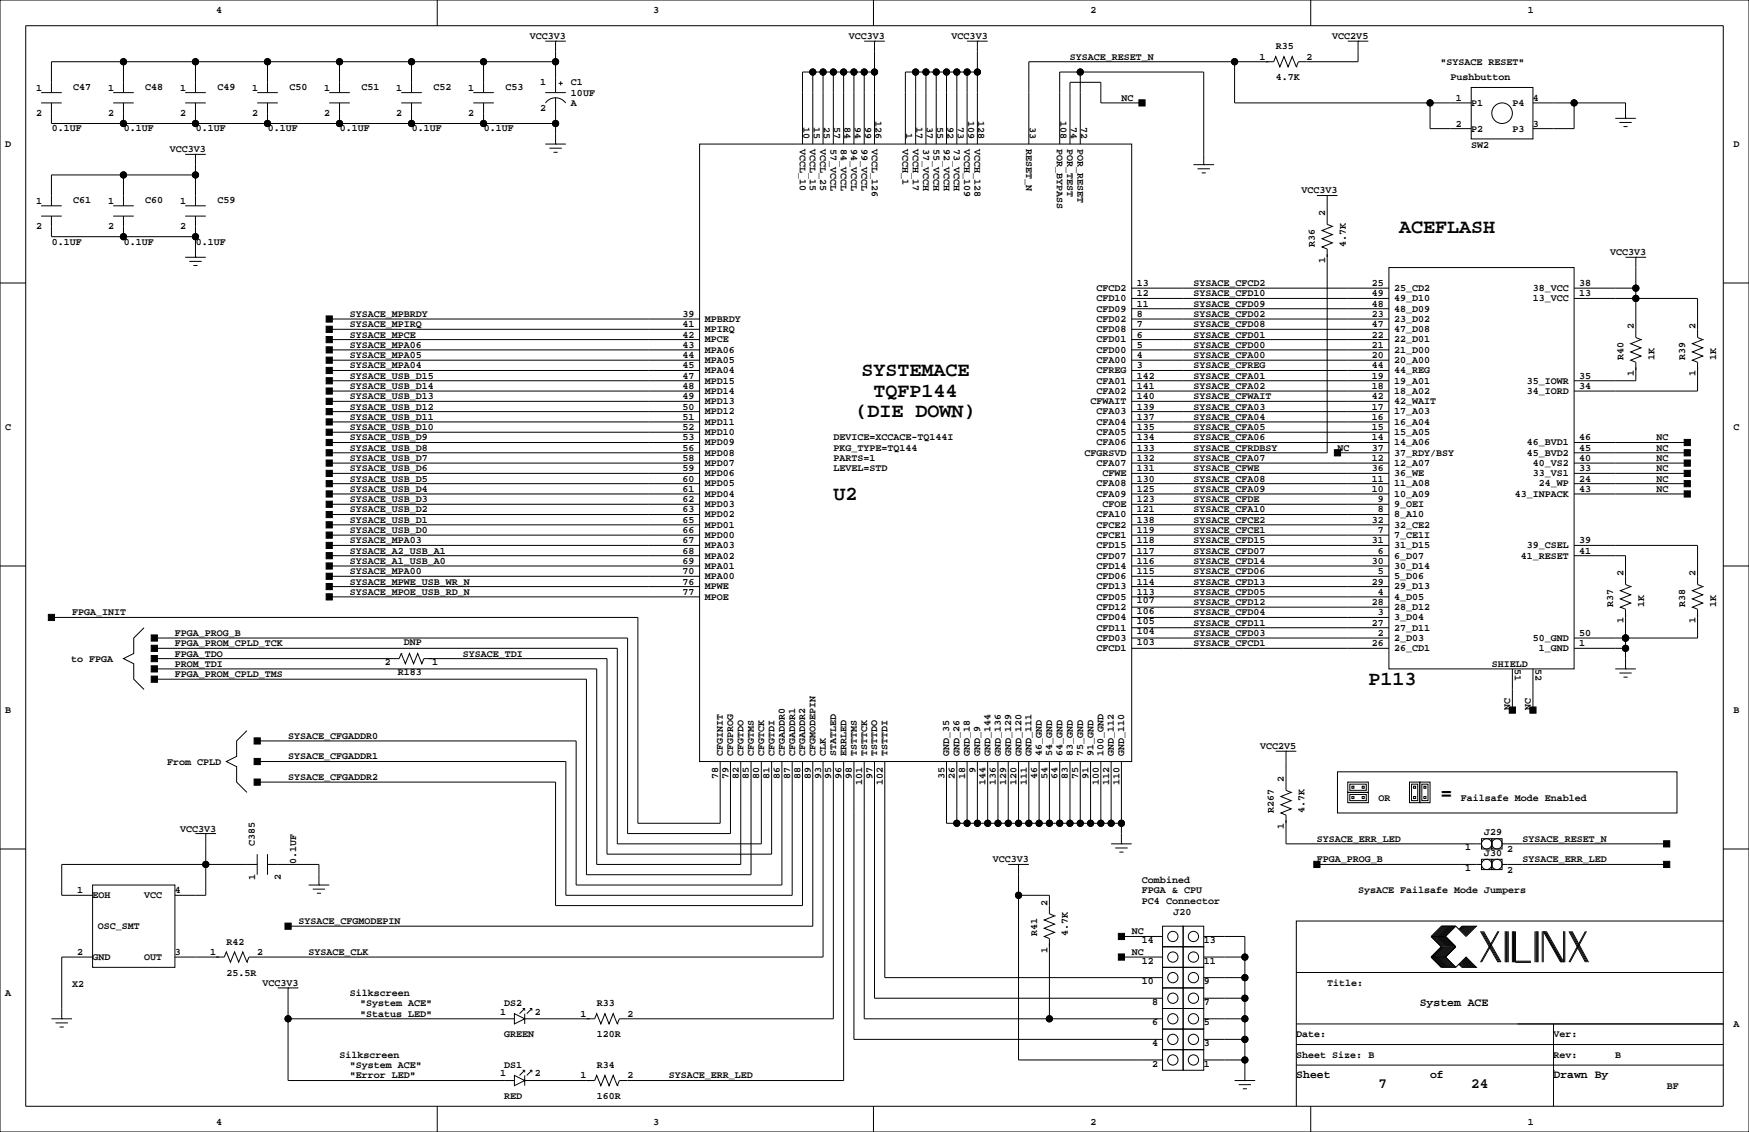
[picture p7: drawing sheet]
<svg xmlns="http://www.w3.org/2000/svg" width="432mm" height="279mm" viewBox="0 0 432 279" stroke-linecap="round" stroke-linejoin="round" font-family="sans-serif">
<defs><g id="words">
<g font-size="4.9">
<text x="345.4" y="57.4">ACEFLASH</text>
<text x="212.7" y="92.8">SYSTEMACE</text>
<text x="215.7" y="97.9">TQFP144</text>
<text x="211.2" y="103">(DIE DOWN)</text>
<text x="205.7" y="123.5">U2</text>
<text x="337.8" y="169.2">P113</text>
<text x="355.6" y="197.1">=</text>
</g>
<g font-size="3.5">
<text x="340.4" y="268.5">7</text>
<text x="363.2" y="268.5">24</text>
</g>
<g font-size="2.8">
<text x="350.5" y="248.3">System ACE</text>
<text x="320" y="266.1">Sheet</text>
<text x="353.1" y="266.1">of</text>
<text x="383.5" y="266.1">Drawn By</text>
</g>
<g font-size="2.5">
<text x="53.3" y="3.3">4</text>
<text x="161.3" y="3.3">3</text>
<text x="269.2" y="3.3">2</text>
<text x="377.2" y="3.3">1</text>
<text x="130.8" y="9.7">VCC3V3</text>
<text x="209.5" y="9.7">VCC3V3</text>
<text x="234.9" y="9.7">VCC3V3</text>
<text x="328.9" y="9.7">VCC2V5</text>
<text x="264.2" y="14.7">SYSACE_RESET_N</text>
<text x="310.9" y="14.7">1</text>
<text x="315" y="12.2">R35</text>
<text x="322.6" y="14.7">2</text>
<text x="355.6" y="16">&quot;SYSACE RESET&quot;</text>
<text x="8.9" y="22.4">1</text>
<text x="18.1" y="22.3">C47</text>
<text x="26.7" y="22.4">1</text>
<text x="35.9" y="22.3">C48</text>
<text x="44.4" y="22.4">1</text>
<text x="53.7" y="22.3">C49</text>
<text x="62.2" y="22.4">1</text>
<text x="71.4" y="22.3">C50</text>
<text x="80" y="22.4">1</text>
<text x="89.2" y="22.3">C51</text>
<text x="97.8" y="22.4">1</text>
<text x="107" y="22.3">C52</text>
<text x="115.6" y="22.4">1</text>
<text x="124.8" y="22.3">C53</text>
<text x="133.3" y="21.1">1</text>
<text x="141" y="23.6">10UF</text>
<text x="141" y="21.1">C1</text>
<text x="315" y="19.8">4.7K</text>
<text x="358.1" y="19.8">Pushbutton</text>
<text x="8.9" y="28.7">2</text>
<text x="26.7" y="28.7">2</text>
<text x="44.4" y="28.7">2</text>
<text x="62.2" y="28.7">2</text>
<text x="80" y="28.7">2</text>
<text x="97.8" y="28.7">2</text>
<text x="115.6" y="28.7">2</text>
<text x="133.3" y="27.4">2</text>
<text x="141" y="26.2">A</text>
<text x="216.1" y="29.8" transform="rotate(90 216.1 29.8)">126</text>
<text x="239" y="29.8" transform="rotate(90 239 29.8)">109</text>
<text x="241.5" y="29.8" transform="rotate(90 241.5 29.8)">128</text>
<text x="261.8" y="29.8" transform="rotate(90 261.8 29.8)">108</text>
<text x="276.9" y="24.9">NC</text>
<text x="359.4" y="24.9">1</text>
<text x="363.2" y="26.2">P1</text>
<text x="373.4" y="26.2">P4</text>
<text x="378.5" y="24.9">4</text>
<text x="12.8" y="32.4">0.1UF</text>
<text x="30.6" y="32.4">0.1UF</text>
<text x="48.4" y="32.4">0.1UF</text>
<text x="66.1" y="32.4">0.1UF</text>
<text x="83.9" y="32.4">0.1UF</text>
<text x="101.7" y="32.4">0.1UF</text>
<text x="119.5" y="32.4">0.1UF</text>
<text x="198.3" y="31.3" transform="rotate(90 198.3 31.3)">10</text>
<text x="200.9" y="31.3" transform="rotate(90 200.9 31.3)">15</text>
<text x="203.4" y="31.3" transform="rotate(90 203.4 31.3)">25</text>
<text x="206" y="31.3" transform="rotate(90 206 31.3)">57</text>
<text x="208.5" y="31.3" transform="rotate(90 208.5 31.3)">84</text>
<text x="211" y="31.3" transform="rotate(90 211 31.3)">94</text>
<text x="213.6" y="31.3" transform="rotate(90 213.6 31.3)">99</text>
<text x="223.7" y="32.8" transform="rotate(90 223.7 32.8)">1</text>
<text x="226.3" y="31.3" transform="rotate(90 226.3 31.3)">17</text>
<text x="228.8" y="31.3" transform="rotate(90 228.8 31.3)">37</text>
<text x="231.4" y="31.3" transform="rotate(90 231.4 31.3)">55</text>
<text x="233.9" y="31.3" transform="rotate(90 233.9 31.3)">92</text>
<text x="236.4" y="31.3" transform="rotate(90 236.4 31.3)">73</text>
<text x="254.2" y="31.3" transform="rotate(90 254.2 31.3)">33</text>
<text x="264.4" y="31.3" transform="rotate(90 264.4 31.3)">74</text>
<text x="266.9" y="31.3" transform="rotate(90 266.9 31.3)">72</text>
<text x="359.4" y="31.2">2</text>
<text x="363.2" y="32.5">P2</text>
<text x="373.4" y="32.5">P3</text>
<text x="378.5" y="31.2">3</text>
<text x="1.3" y="36.3">D</text>
<text x="41.9" y="37.6">VCC3V3</text>
<text x="197.4" y="36.8" transform="rotate(90 197.4 36.8)">VCCL_10</text>
<text x="200" y="36.8" transform="rotate(90 200 36.8)">VCCL_15</text>
<text x="202.5" y="36.8" transform="rotate(90 202.5 36.8)">VCCL_25</text>
<text x="205" y="36.8" transform="rotate(90 205 36.8)">57_VCCL</text>
<text x="207.6" y="36.8" transform="rotate(90 207.6 36.8)">84_VCCL</text>
<text x="210.1" y="36.8" transform="rotate(90 210.1 36.8)">94_VCCL</text>
<text x="212.7" y="36.8" transform="rotate(90 212.7 36.8)">99_VCCL</text>
<text x="215.2" y="36.8" transform="rotate(90 215.2 36.8)">VCCL_126</text>
<text x="222.8" y="36.8" transform="rotate(90 222.8 36.8)">VCCH_1</text>
<text x="225.4" y="36.8" transform="rotate(90 225.4 36.8)">VCCH_17</text>
<text x="227.9" y="36.8" transform="rotate(90 227.9 36.8)">37_VCCH</text>
<text x="230.4" y="36.8" transform="rotate(90 230.4 36.8)">55_VCCH</text>
<text x="233" y="36.8" transform="rotate(90 233 36.8)">92_VCCH</text>
<text x="235.5" y="36.8" transform="rotate(90 235.5 36.8)">73_VCCH</text>
<text x="238.1" y="36.8" transform="rotate(90 238.1 36.8)">VCCH_109</text>
<text x="240.6" y="36.8" transform="rotate(90 240.6 36.8)">VCCH_128</text>
<text x="253.3" y="36.8" transform="rotate(90 253.3 36.8)">RESET_N</text>
<text x="260.9" y="36.8" transform="rotate(90 260.9 36.8)">POR_BYPASS</text>
<text x="263.5" y="36.8" transform="rotate(90 263.5 36.8)">POR_TEST</text>
<text x="266" y="36.8" transform="rotate(90 266 36.8)">POR_RESET</text>
<text x="363.2" y="36.6">SW2</text>
<text x="428" y="36.3">D</text>
<text x="321.3" y="47.8">VCC3V3</text>
<text x="8.9" y="50.3">1</text>
<text x="18.1" y="50.2">C61</text>
<text x="26.7" y="50.3">1</text>
<text x="35.9" y="50.2">C60</text>
<text x="44.4" y="50.3">1</text>
<text x="53.7" y="50.2">C59</text>
<text x="327.2" y="53.3" transform="rotate(-90 327.2 53.3)">2</text>
<text x="8.9" y="56.6">2</text>
<text x="26.7" y="56.6">2</text>
<text x="44.4" y="56.6">2</text>
<text x="12.8" y="60.4">0.1UF</text>
<text x="30.6" y="60.4">0.1UF</text>
<text x="48.4" y="60.4">0.1UF</text>
<text x="324.6" y="61" transform="rotate(-90 324.6 61)">R36</text>
<text x="327.2" y="65" transform="rotate(-90 327.2 65)">1</text>
<text x="332.2" y="61" transform="rotate(-90 332.2 61)">4.7K</text>
<text x="397.5" y="63">VCC3V3</text>
<text x="270.7" y="71.8">CFCD2</text>
<text x="280.7" y="70.6">13</text>
<text x="294.6" y="70.6">SYSACE_CFCD2</text>
<text x="338.7" y="70.6">25</text>
<text x="344.2" y="71.8">25_CD2</text>
<text x="378.5" y="71.8">38_VCC</text>
<text x="389.9" y="70.6">38</text>
<text x="270.7" y="76.9">CFD09</text>
<text x="270.7" y="74.4">CFD10</text>
<text x="280.7" y="75.7">11</text>
<text x="280.7" y="73.2">12</text>
<text x="294.6" y="73.2">SYSACE_CFD10</text>
<text x="294.6" y="75.7">SYSACE_CFD09</text>
<text x="338.7" y="73.2">49</text>
<text x="338.7" y="75.7">48</text>
<text x="344.2" y="74.4">49_D10</text>
<text x="344.2" y="76.9">48_D09</text>
<text x="378.5" y="74.4">13_VCC</text>
<text x="389.9" y="73.2">13</text>
<text x="86.4" y="78.2">SYSACE_MPBRDY</text>
<text x="86.4" y="83.3">SYSACE_MPCE</text>
<text x="86.4" y="80.8">SYSACE_MPIRQ</text>
<text x="168.5" y="80.8">41</text>
<text x="168.5" y="83.3">42</text>
<text x="168.5" y="78.2">39</text>
<text x="174" y="82">MPIRQ</text>
<text x="174" y="79.4">MPBRDY</text>
<text x="270.7" y="82">CFD08</text>
<text x="270.7" y="79.4">CFD02</text>
<text x="280.7" y="80.8">7</text>
<text x="280.7" y="78.2">8</text>
<text x="280.7" y="83.3">6</text>
<text x="294.6" y="78.2">SYSACE_CFD02</text>
<text x="294.6" y="80.8">SYSACE_CFD08</text>
<text x="294.6" y="83.3">SYSACE_CFD01</text>
<text x="338.7" y="78.2">23</text>
<text x="338.7" y="80.8">47</text>
<text x="338.7" y="83.3">22</text>
<text x="344.2" y="79.4">23_D02</text>
<text x="344.2" y="82">47_D08</text>
<text x="403.4" y="81.3" transform="rotate(-90 403.4 81.3)">2</text>
<text x="418.6" y="81.3" transform="rotate(-90 418.6 81.3)">2</text>
<text x="86.4" y="88.4">SYSACE_MPA05</text>
<text x="86.4" y="85.9">SYSACE_MPA06</text>
<text x="168.5" y="85.9">43</text>
<text x="168.5" y="88.4">44</text>
<text x="174" y="84.5">MPCE</text>
<text x="174" y="87.1">MPA06</text>
<text x="174" y="89.6">MPA05</text>
<text x="270.7" y="84.5">CFD01</text>
<text x="270.7" y="89.6">CFA00</text>
<text x="270.7" y="87.1">CFD00</text>
<text x="280.7" y="88.4">4</text>
<text x="280.7" y="85.9">5</text>
<text x="294.6" y="85.9">SYSACE_CFD00</text>
<text x="294.6" y="88.4">SYSACE_CFA00</text>
<text x="338.7" y="88.4">20</text>
<text x="338.7" y="85.9">21</text>
<text x="344.2" y="84.5">22_D01</text>
<text x="344.2" y="89.6">20_A00</text>
<text x="344.2" y="87.1">21_D00</text>
<text x="400.8" y="88.9" transform="rotate(-90 400.8 88.9)">R40</text>
<text x="408.4" y="88.9" transform="rotate(-90 408.4 88.9)">1K</text>
<text x="416.1" y="88.9" transform="rotate(-90 416.1 88.9)">R39</text>
<text x="423.7" y="88.9" transform="rotate(-90 423.7 88.9)">1K</text>
<text x="86.4" y="93.5">SYSACE_USB_D15</text>
<text x="86.4" y="90.9">SYSACE_MPA04</text>
<text x="168.5" y="90.9">45</text>
<text x="168.5" y="93.5">47</text>
<text x="174" y="92.1">MPA04</text>
<text x="174" y="94.7">MPD15</text>
<text x="270.7" y="92.1">CFREG</text>
<text x="270.7" y="94.7">CFA01</text>
<text x="280.7" y="90.9">3</text>
<text x="280.7" y="93.5">142</text>
<text x="294.6" y="90.9">SYSACE_CFREG</text>
<text x="294.6" y="93.5">SYSACE_CFA01</text>
<text x="338.7" y="90.9">44</text>
<text x="338.7" y="93.5">19</text>
<text x="344.2" y="92.1">44_REG</text>
<text x="344.2" y="94.7">19_A01</text>
<text x="377" y="94.7">35_IOWR</text>
<text x="389.9" y="93.5">35</text>
<text x="403.4" y="92.9" transform="rotate(-90 403.4 92.9)">1</text>
<text x="418.6" y="92.9" transform="rotate(-90 418.6 92.9)">1</text>
<text x="86.4" y="101.1">SYSACE_USB_D12</text>
<text x="86.4" y="98.6">SYSACE_USB_D13</text>
<text x="86.4" y="96">SYSACE_USB_D14</text>
<text x="168.5" y="96">48</text>
<text x="168.5" y="98.6">49</text>
<text x="168.5" y="101.1">50</text>
<text x="174" y="97.2">MPD14</text>
<text x="174" y="99.8">MPD13</text>
<text x="269.2" y="99.8">CFWAIT</text>
<text x="270.7" y="97.2">CFA02</text>
<text x="280.7" y="98.6">140</text>
<text x="280.7" y="96">141</text>
<text x="280.7" y="101.1">139</text>
<text x="294.6" y="96">SYSACE_CFA02</text>
<text x="294.6" y="98.6">SYSACE_CFWAIT</text>
<text x="294.6" y="101.1">SYSACE_CFA03</text>
<text x="338.7" y="96">18</text>
<text x="338.7" y="98.6">42</text>
<text x="338.7" y="101.1">17</text>
<text x="344.2" y="97.2">18_A02</text>
<text x="344.2" y="99.8">42_WAIT</text>
<text x="377" y="97.2">34_IORD</text>
<text x="389.9" y="96">34</text>
<text x="1.3" y="106.2">C</text>
<text x="86.4" y="106.2">SYSACE_USB_D10</text>
<text x="86.4" y="103.6">SYSACE_USB_D11</text>
<text x="168.5" y="103.6">51</text>
<text x="168.5" y="106.2">52</text>
<text x="174" y="102.3">MPD12</text>
<text x="174" y="104.8">MPD11</text>
<text x="174" y="107.4">MPD10</text>
<text x="270.7" y="107.4">CFA05</text>
<text x="270.7" y="102.3">CFA03</text>
<text x="270.7" y="104.8">CFA04</text>
<text x="280.7" y="106.2">135</text>
<text x="280.7" y="103.6">137</text>
<text x="294.6" y="103.6">SYSACE_CFA04</text>
<text x="294.6" y="106.2">SYSACE_CFA05</text>
<text x="338.7" y="103.6">16</text>
<text x="338.7" y="106.2">15</text>
<text x="344.2" y="102.3">17_A03</text>
<text x="344.2" y="104.8">16_A04</text>
<text x="344.2" y="107.4">15_A05</text>
<text x="428" y="106.2">C</text>
<text x="86.4" y="113.8">SYSACE_USB_D7</text>
<text x="86.4" y="111.3">SYSACE_USB_D8</text>
<text x="86.4" y="108.7">SYSACE_USB_D9</text>
<text x="168.5" y="108.7">53</text>
<text x="168.5" y="111.3">56</text>
<text x="168.5" y="113.8">58</text>
<text x="174" y="109.9">MPD09</text>
<text x="174" y="112.5">MPD08</text>
<text x="205.7" y="113.8">PARTS=1</text>
<text x="205.7" y="111.3">PKG_TYPE=TQ144</text>
<text x="205.7" y="108.7">DEVICE=XCCACE-TQ144I</text>
<text x="267.8" y="112.5">CFGRSVD</text>
<text x="270.7" y="109.9">CFA06</text>
<text x="280.7" y="113.8">132</text>
<text x="280.7" y="108.7">134</text>
<text x="280.7" y="111.3">133</text>
<text x="294.6" y="108.7">SYSACE_CFA06</text>
<text x="294.6" y="111.3">SYSACE_CFRDBSY</text>
<text x="294.6" y="113.8">SYSACE_CFA07</text>
<text x="330.2" y="111.3">NC</text>
<text x="338.7" y="108.7">14</text>
<text x="338.7" y="111.3">37</text>
<text x="338.7" y="113.8">12</text>
<text x="344.2" y="109.9">14_A06</text>
<text x="344.2" y="112.5">37_RDY/BSY</text>
<text x="377" y="109.9">46_BVD1</text>
<text x="377" y="112.5">45_BVD2</text>
<text x="389.9" y="108.7">46</text>
<text x="389.9" y="111.3">45</text>
<text x="389.9" y="113.8">40</text>
<text x="408.9" y="108.7">NC</text>
<text x="408.9" y="111.3">NC</text>
<text x="408.9" y="113.8">NC</text>
<text x="86.4" y="118.9">SYSACE_USB_D5</text>
<text x="86.4" y="116.3">SYSACE_USB_D6</text>
<text x="168.5" y="116.3">59</text>
<text x="168.5" y="118.9">60</text>
<text x="174" y="115">MPD07</text>
<text x="174" y="117.5">MPD06</text>
<text x="205.7" y="116.3">LEVEL=STD</text>
<text x="270.7" y="115">CFA07</text>
<text x="272.2" y="117.5">CFWE</text>
<text x="280.7" y="118.9">130</text>
<text x="280.7" y="116.3">131</text>
<text x="294.6" y="116.3">SYSACE_CFWE</text>
<text x="294.6" y="118.9">SYSACE_CFA08</text>
<text x="338.7" y="116.3">36</text>
<text x="338.7" y="118.9">11</text>
<text x="344.2" y="115">12_A07</text>
<text x="344.2" y="117.5">36_WE</text>
<text x="378.5" y="115">40_VS2</text>
<text x="378.5" y="117.5">33_VS1</text>
<text x="389.9" y="116.3">33</text>
<text x="389.9" y="118.9">24</text>
<text x="408.9" y="116.3">NC</text>
<text x="408.9" y="118.9">NC</text>
<text x="86.4" y="124">SYSACE_USB_D3</text>
<text x="86.4" y="121.4">SYSACE_USB_D4</text>
<text x="168.5" y="121.4">61</text>
<text x="168.5" y="124">62</text>
<text x="174" y="120.1">MPD05</text>
<text x="174" y="122.6">MPD04</text>
<text x="174" y="125.2">MPD03</text>
<text x="270.7" y="122.6">CFA09</text>
<text x="270.7" y="120.1">CFA08</text>
<text x="272.2" y="125.2">CFOE</text>
<text x="280.7" y="124">123</text>
<text x="280.7" y="121.4">125</text>
<text x="294.6" y="121.4">SYSACE_CFA09</text>
<text x="294.6" y="124">SYSACE_CFDE</text>
<text x="338.7" y="121.4">10</text>
<text x="340.1" y="124">9</text>
<text x="344.2" y="120.1">11_A08</text>
<text x="344.2" y="122.6">10_A09</text>
<text x="344.2" y="125.2">9_OEI</text>
<text x="374" y="122.6">43_INPACK</text>
<text x="379.9" y="120.1">24_WP</text>
<text x="389.9" y="121.4">43</text>
<text x="408.9" y="121.4">NC</text>
<text x="86.4" y="131.6">SYSACE_USB_D0</text>
<text x="86.4" y="129">SYSACE_USB_D1</text>
<text x="86.4" y="126.5">SYSACE_USB_D2</text>
<text x="168.5" y="126.5">63</text>
<text x="168.5" y="129">65</text>
<text x="168.5" y="131.6">66</text>
<text x="174" y="127.7">MPD02</text>
<text x="174" y="130.2">MPD01</text>
<text x="270.7" y="130.2">CFCE2</text>
<text x="270.7" y="127.7">CFA10</text>
<text x="280.7" y="131.6">119</text>
<text x="280.7" y="129">138</text>
<text x="280.7" y="126.5">121</text>
<text x="294.6" y="126.5">SYSACE_CFA10</text>
<text x="294.6" y="129">SYSACE_CFCE2</text>
<text x="294.6" y="131.6">SYSACE_CFCE1</text>
<text x="338.7" y="129">32</text>
<text x="340.1" y="126.5">8</text>
<text x="340.1" y="131.6">7</text>
<text x="344.2" y="127.7">8_A10</text>
<text x="344.2" y="130.2">32_CE2</text>
<text x="86.4" y="136.7">SYSACE_A2_USB_A1</text>
<text x="86.4" y="134.1">SYSACE_MPA03</text>
<text x="168.5" y="134.1">67</text>
<text x="168.5" y="136.7">68</text>
<text x="174" y="132.8">MPD00</text>
<text x="174" y="135.3">MPA03</text>
<text x="174" y="137.9">MPA02</text>
<text x="270.7" y="137.9">CFD07</text>
<text x="270.7" y="135.3">CFD15</text>
<text x="270.7" y="132.8">CFCE1</text>
<text x="280.7" y="136.7">117</text>
<text x="280.7" y="134.1">118</text>
<text x="294.6" y="134.1">SYSACE_CFD15</text>
<text x="294.6" y="136.7">SYSACE_CFD07</text>
<text x="338.7" y="134.1">31</text>
<text x="340.1" y="136.7">6</text>
<text x="344.2" y="132.8">7_CE1I</text>
<text x="344.2" y="135.3">31_D15</text>
<text x="344.2" y="137.9">6_D07</text>
<text x="375.5" y="137.9">41_RESET</text>
<text x="377" y="135.3">39_CSEL</text>
<text x="389.9" y="136.7">41</text>
<text x="389.9" y="134.1">39</text>
<text x="86.4" y="141.7">SYSACE_MPA00</text>
<text x="86.4" y="139.2">SYSACE_A1_USB_A0</text>
<text x="168.5" y="139.2">69</text>
<text x="168.5" y="141.7">70</text>
<text x="174" y="140.4">MPA01</text>
<text x="174" y="142.9">MPA00</text>
<text x="270.7" y="142.9">CFD06</text>
<text x="270.7" y="140.4">CFD14</text>
<text x="280.7" y="141.7">115</text>
<text x="280.7" y="139.2">116</text>
<text x="294.6" y="139.2">SYSACE_CFD14</text>
<text x="294.6" y="141.7">SYSACE_CFD06</text>
<text x="338.7" y="139.2">30</text>
<text x="340.1" y="141.7">5</text>
<text x="344.2" y="140.4">30_D14</text>
<text x="344.2" y="142.9">5_D06</text>
<text x="400.8" y="142.2" transform="rotate(-90 400.8 142.2)">2</text>
<text x="418.6" y="142.2" transform="rotate(-90 418.6 142.2)">2</text>
<text x="86.4" y="146.8">SYSACE_MPOE_USB_RD_N</text>
<text x="86.4" y="144.3">SYSACE_MPWE_USB_WR_N</text>
<text x="168.5" y="144.3">76</text>
<text x="168.5" y="146.8">77</text>
<text x="174" y="145.5">MPWE</text>
<text x="174" y="148">MPOE</text>
<text x="270.7" y="148">CFD05</text>
<text x="270.7" y="145.5">CFD13</text>
<text x="280.7" y="148.9">107</text>
<text x="280.7" y="146.8">113</text>
<text x="280.7" y="144.3">114</text>
<text x="294.6" y="144.3">SYSACE_CFD13</text>
<text x="294.6" y="146.8">SYSACE_CFD05</text>
<text x="294.6" y="149.4">SYSACE_CFD12</text>
<text x="338.7" y="144.3">29</text>
<text x="338.7" y="149.4">28</text>
<text x="340.1" y="146.8">4</text>
<text x="344.2" y="145.5">29_D13</text>
<text x="344.2" y="148">4_D05</text>
<text x="398.3" y="149.9" transform="rotate(-90 398.3 149.9)">R37</text>
<text x="405.9" y="149.9" transform="rotate(-90 405.9 149.9)">1K</text>
<text x="416.1" y="149.9" transform="rotate(-90 416.1 149.9)">R38</text>
<text x="423.7" y="149.9" transform="rotate(-90 423.7 149.9)">1K</text>
<text x="17.8" y="151.9">FPGA_INIT</text>
<text x="270.7" y="155.6">CFD11</text>
<text x="270.7" y="153.1">CFD04</text>
<text x="270.7" y="150.6">CFD12</text>
<text x="280.7" y="154">105</text>
<text x="280.7" y="151.5">106</text>
<text x="294.6" y="151.9">SYSACE_CFD04</text>
<text x="294.6" y="154.4">SYSACE_CFD11</text>
<text x="338.7" y="154.4">27</text>
<text x="340.1" y="151.9">3</text>
<text x="344.2" y="153.1">3_D04</text>
<text x="344.2" y="155.6">27_D11</text>
<text x="344.2" y="150.6">28_D12</text>
<text x="400.8" y="153.9" transform="rotate(-90 400.8 153.9)">1</text>
<text x="418.6" y="153.9" transform="rotate(-90 418.6 153.9)">1</text>
<text x="43.2" y="157">FPGA_PROG_B</text>
<text x="43.2" y="159.5">FPGA_PROM_CPLD_TCK</text>
<text x="99.7" y="159.1">DNP</text>
<text x="270.7" y="160.7">CFCD1</text>
<text x="270.7" y="158.2">CFD03</text>
<text x="280.7" y="159.1">103</text>
<text x="280.7" y="156.6">104</text>
<text x="294.6" y="157">SYSACE_CFD03</text>
<text x="294.6" y="159.5">SYSACE_CFCD1</text>
<text x="338.7" y="159.5">26</text>
<text x="340.1" y="157">2</text>
<text x="344.2" y="158.2">2_D03</text>
<text x="344.2" y="160.7">26_CD1</text>
<text x="378.5" y="158.2">50_GND</text>
<text x="379.9" y="160.7">1_GND</text>
<text x="389.9" y="159.5">1</text>
<text x="389.9" y="157">50</text>
<text x="17.6" y="163.3">to FPGA</text>
<text x="43.2" y="162.1">FPGA_TDO</text>
<text x="43.2" y="164.6">PROM_TDI</text>
<text x="43.2" y="167.1">FPGA_PROM_CPLD_TMS</text>
<text x="95" y="164.2">2</text>
<text x="98.2" y="166.7">R183</text>
<text x="106.7" y="164.2">1</text>
<text x="114.3" y="162.1">SYSACE_TDI</text>
<text x="368.3" y="164.6">SHIELD</text>
<text x="374" y="165.1" transform="rotate(90 374 165.1)">51</text>
<text x="379.1" y="165.1" transform="rotate(90 379.1 165.1)">52</text>
<text x="1.3" y="176">B</text>
<text x="372.9" y="175.3" transform="rotate(-90 372.9 175.3)">NC</text>
<text x="378" y="175.3" transform="rotate(-90 378 175.3)">NC</text>
<text x="428" y="176">B</text>
<text x="71.1" y="182.4">SYSACE_CFGADDR0</text>
<text x="311.2" y="184.9">VCC2V5</text>
<text x="41.3" y="188.7">From CPLD</text>
<text x="71.1" y="187.5">SYSACE_CFGADDR1</text>
<text x="178.5" y="186.7" transform="rotate(-90 178.5 186.7)">CFGINIT</text>
<text x="181" y="186.7" transform="rotate(-90 181 186.7)">CFGPROG</text>
<text x="183.6" y="186.7" transform="rotate(-90 183.6 186.7)">CFGTDO</text>
<text x="186.1" y="186.7" transform="rotate(-90 186.1 186.7)">CFGTMS</text>
<text x="188.7" y="186.7" transform="rotate(-90 188.7 186.7)">CFGTCK</text>
<text x="191.2" y="186.7" transform="rotate(-90 191.2 186.7)">CFGTDI</text>
<text x="193.7" y="186.7" transform="rotate(-90 193.7 186.7)">CFGADDR0</text>
<text x="196.3" y="186.7" transform="rotate(-90 196.3 186.7)">CFGADDR1</text>
<text x="198.8" y="186.7" transform="rotate(-90 198.8 186.7)">CFGADDR2</text>
<text x="201.4" y="186.7" transform="rotate(-90 201.4 186.7)">CFGMODEPIN</text>
<text x="203.9" y="186.7" transform="rotate(-90 203.9 186.7)">CLK</text>
<text x="206.4" y="186.7" transform="rotate(-90 206.4 186.7)">STATLED</text>
<text x="209" y="186.7" transform="rotate(-90 209 186.7)">ERRLED</text>
<text x="211.5" y="186.7" transform="rotate(-90 211.5 186.7)">TSTTMS</text>
<text x="214.1" y="186.7" transform="rotate(-90 214.1 186.7)">TSTTCK</text>
<text x="216.6" y="186.7" transform="rotate(-90 216.6 186.7)">TSTTDO</text>
<text x="219.1" y="186.7" transform="rotate(-90 219.1 186.7)">TSTTDI</text>
<text x="234.4" y="186.7" transform="rotate(-90 234.4 186.7)">GND_35</text>
<text x="236.9" y="186.7" transform="rotate(-90 236.9 186.7)">GND_26</text>
<text x="239.5" y="186.7" transform="rotate(-90 239.5 186.7)">GND_18</text>
<text x="240.8" y="190.7" transform="rotate(-90 240.8 190.7)">9</text>
<text x="242" y="186.7" transform="rotate(-90 242 186.7)">GND_9</text>
<text x="244.5" y="186.7" transform="rotate(-90 244.5 186.7)">GND_144</text>
<text x="247.1" y="186.7" transform="rotate(-90 247.1 186.7)">GND_136</text>
<text x="249.6" y="186.7" transform="rotate(-90 249.6 186.7)">GND_129</text>
<text x="252.2" y="186.7" transform="rotate(-90 252.2 186.7)">GND_120</text>
<text x="254.7" y="186.7" transform="rotate(-90 254.7 186.7)">GND_111</text>
<text x="257.2" y="186.7" transform="rotate(-90 257.2 186.7)">46_GND</text>
<text x="259.8" y="186.7" transform="rotate(-90 259.8 186.7)">54_GND</text>
<text x="262.3" y="186.7" transform="rotate(-90 262.3 186.7)">64_GND</text>
<text x="264.9" y="186.7" transform="rotate(-90 264.9 186.7)">83_GND</text>
<text x="267.4" y="186.7" transform="rotate(-90 267.4 186.7)">75_GND</text>
<text x="269.9" y="186.7" transform="rotate(-90 269.9 186.7)">91_GND</text>
<text x="272.5" y="186.7" transform="rotate(-90 272.5 186.7)">100_GND</text>
<text x="275" y="186.7" transform="rotate(-90 275 186.7)">GND_112</text>
<text x="277.6" y="186.7" transform="rotate(-90 277.6 186.7)">GND_110</text>
<text x="71.1" y="192.5">SYSACE_CFGADDR2</text>
<text x="177.3" y="192.2" transform="rotate(-90 177.3 192.2)">78</text>
<text x="179.8" y="192.2" transform="rotate(-90 179.8 192.2)">79</text>
<text x="182.4" y="192.2" transform="rotate(-90 182.4 192.2)">82</text>
<text x="184.9" y="192.2" transform="rotate(-90 184.9 192.2)">85</text>
<text x="187.5" y="192.2" transform="rotate(-90 187.5 192.2)">80</text>
<text x="190" y="192.2" transform="rotate(-90 190 192.2)">81</text>
<text x="192.5" y="192.2" transform="rotate(-90 192.5 192.2)">86</text>
<text x="195.1" y="192.2" transform="rotate(-90 195.1 192.2)">87</text>
<text x="197.6" y="192.2" transform="rotate(-90 197.6 192.2)">88</text>
<text x="200.2" y="192.2" transform="rotate(-90 200.2 192.2)">89</text>
<text x="202.7" y="192.2" transform="rotate(-90 202.7 192.2)">93</text>
<text x="205.2" y="192.2" transform="rotate(-90 205.2 192.2)">95</text>
<text x="207.8" y="192.2" transform="rotate(-90 207.8 192.2)">96</text>
<text x="210.3" y="192.2" transform="rotate(-90 210.3 192.2)">98</text>
<text x="212.9" y="193.7" transform="rotate(-90 212.9 193.7)">101</text>
<text x="215.4" y="192.2" transform="rotate(-90 215.4 192.2)">97</text>
<text x="217.9" y="193.7" transform="rotate(-90 217.9 193.7)">102</text>
<text x="233.2" y="192.2" transform="rotate(-90 233.2 192.2)">35</text>
<text x="235.7" y="192.2" transform="rotate(-90 235.7 192.2)">26</text>
<text x="238.3" y="192.2" transform="rotate(-90 238.3 192.2)">18</text>
<text x="243.3" y="193.7" transform="rotate(-90 243.3 193.7)">144</text>
<text x="245.9" y="193.7" transform="rotate(-90 245.9 193.7)">136</text>
<text x="248.4" y="193.7" transform="rotate(-90 248.4 193.7)">129</text>
<text x="251" y="193.7" transform="rotate(-90 251 193.7)">120</text>
<text x="253.5" y="193.7" transform="rotate(-90 253.5 193.7)">111</text>
<text x="256" y="192.2" transform="rotate(-90 256 192.2)">46</text>
<text x="258.6" y="192.2" transform="rotate(-90 258.6 192.2)">54</text>
<text x="261.1" y="192.2" transform="rotate(-90 261.1 192.2)">64</text>
<text x="263.7" y="192.2" transform="rotate(-90 263.7 192.2)">83</text>
<text x="266.2" y="192.2" transform="rotate(-90 266.2 192.2)">75</text>
<text x="268.7" y="192.2" transform="rotate(-90 268.7 192.2)">91</text>
<text x="271.3" y="193.7" transform="rotate(-90 271.3 193.7)">100</text>
<text x="273.8" y="193.7" transform="rotate(-90 273.8 193.7)">112</text>
<text x="276.4" y="193.7" transform="rotate(-90 276.4 193.7)">110</text>
<text x="317" y="193" transform="rotate(-90 317 193)">2</text>
<text x="340.4" y="197.6">OR</text>
<text x="360.7" y="197.6">Failsafe Mode Enabled</text>
<text x="314.5" y="200.7" transform="rotate(-90 314.5 200.7)">R267</text>
<text x="322.1" y="200.7" transform="rotate(-90 322.1 200.7)">4.7K</text>
<text x="44.4" y="205.2">VCC3V3</text>
<text x="62.9" y="208.7" transform="rotate(-90 62.9 208.7)">C385</text>
<text x="317" y="204.7" transform="rotate(-90 317 204.7)">1</text>
<text x="325.1" y="207.8">SYSACE_ERR_LED</text>
<text x="361.7" y="209.9">1</text>
<text x="366.4" y="206.1">J29</text>
<text x="375.9" y="207.8">SYSACE_RESET_N</text>
<text x="73.1" y="213.3" transform="rotate(-90 73.1 213.3)">0.1UF</text>
<text x="245.1" y="212.9">VCC3V3</text>
<text x="325.1" y="212.9">FPGA_PROG_B</text>
<text x="361.7" y="215">1</text>
<text x="366.4" y="211.2">J30</text>
<text x="372.1" y="210.3">2</text>
<text x="372.1" y="215.4">2</text>
<text x="375.9" y="212.9">SYSACE_ERR_LED</text>
<text x="19" y="220.5">1</text>
<text x="22.9" y="221.7">EOH</text>
<text x="35.6" y="221.7">VCC</text>
<text x="43.2" y="220.5">4</text>
<text x="63" y="217.2" transform="rotate(-90 63 217.2)">1</text>
<text x="69.3" y="217.2" transform="rotate(-90 69.3 217.2)">2</text>
<text x="281.9" y="217.9">Combined</text>
<text x="281.9" y="220.5">FPGA &amp; CPU</text>
<text x="335.3" y="220.5">SysACE Failsafe Mode Jumpers</text>
<text x="258.6" y="223.5" transform="rotate(-90 258.6 223.5)">2</text>
<text x="281.9" y="223">PC4 Connector</text>
<text x="289.7" y="225.9">J20</text>
<text x="24.1" y="229.4">OSC_SMT</text>
<text x="55.9" y="233.2">R42</text>
<text x="73.7" y="228.1">SYSACE_CFGMODEPIN</text>
<text x="256" y="231.1" transform="rotate(-90 256 231.1)">R41</text>
<text x="263.7" y="231.1" transform="rotate(-90 263.7 231.1)">4.7K</text>
<text x="279.4" y="230.6">NC</text>
<text x="281.9" y="232.8">14</text>
<text x="297.2" y="232.8">13</text>
<text x="19" y="235.7">2</text>
<text x="22.9" y="237">GND</text>
<text x="35.6" y="237">OUT</text>
<text x="43.2" y="235.7">3</text>
<text x="51.9" y="235.7">1</text>
<text x="63.5" y="235.7">2</text>
<text x="76.2" y="235.7">SYSACE_CLK</text>
<text x="258.6" y="235.2" transform="rotate(-90 258.6 235.2)">1</text>
<text x="279.4" y="235.7">NC</text>
<text x="281.9" y="237.8">12</text>
<text x="297.2" y="237.8">11</text>
<text x="1.3" y="245.9">A</text>
<text x="17.8" y="243.6">X2</text>
<text x="55.9" y="240.8">25.5R</text>
<text x="64.8" y="243.3">VCC3V3</text>
<text x="86.4" y="245.9">Silkscreen</text>
<text x="281.9" y="242.9">10</text>
<text x="297.2" y="242.9">9</text>
<text x="327.7" y="243.3">Title:</text>
<text x="88.9" y="248.4">&quot;System ACE&quot;</text>
<text x="88.9" y="251">&quot;Status LED&quot;</text>
<text x="123.5" y="250.4">1</text>
<text x="124.5" y="248.4">DS2</text>
<text x="132.1" y="250.4">2</text>
<text x="143.3" y="251">1</text>
<text x="147.3" y="248.4">R33</text>
<text x="154.9" y="251">2</text>
<text x="284.5" y="248">8</text>
<text x="297.2" y="248">7</text>
<text x="124.5" y="256">GREEN</text>
<text x="147.3" y="256">120R</text>
<text x="284.5" y="253.1">6</text>
<text x="297.2" y="253.1">5</text>
<text x="320" y="256">Date:</text>
<text x="383.5" y="256">Ver:</text>
<text x="428" y="253.5">A</text>
<text x="83.8" y="261.1">Silkscreen</text>
<text x="86.4" y="263.7">&quot;System ACE&quot;</text>
<text x="124.5" y="263.7">DS1</text>
<text x="147.3" y="263.7">R34</text>
<text x="284.5" y="263.2">2</text>
<text x="284.5" y="258.2">4</text>
<text x="297.2" y="263.2">1</text>
<text x="297.2" y="258.2">3</text>
<text x="320" y="261.1">Sheet Size: B</text>
<text x="383.5" y="261.1">Rev:</text>
<text x="398.8" y="261.1">B</text>
<text x="86.4" y="266.2">&quot;Error LED&quot;</text>
<text x="123.5" y="265.7">1</text>
<text x="132.1" y="265.7">2</text>
<text x="143.3" y="266.2">1</text>
<text x="154.9" y="266.2">2</text>
<text x="165.1" y="266.2">SYSACE_ERR_LED</text>
<text x="411.5" y="268.7">BF</text>
<text x="124.5" y="271.3">RED</text>
<text x="147.3" y="271.3">160R</text>
<text x="53.3" y="277.6">4</text>
<text x="161.3" y="277.6">3</text>
<text x="269.2" y="277.6">2</text>
<text x="377.2" y="277.6">1</text>
</g>
</g></defs>
<g fill="none" stroke="#000" stroke-width=".25">
<path d="M0 0h431.8v279.4h-431.8zM6.3 6.4h419.1v266.6h-419.1zM30.5 15.2v7.7M48.3 15.2v7.7M66 15.2v7.7M83.8 15.2v7.7M101.6 15.2v7.7M107.9 0v6.4M119.4 15.2v7.7M134.6 10.2h5.1M137.2 10.2h.1M137.2 10.2v12.7"/>
<path d="M137.2 15.2h-124.5v7.7M200.7 17.8v17.8M203.2 17.8v17.8M205.7 17.8v17.8M208.3 17.8v17.8M210.8 17.8v17.8M213.4 17.8v17.8M213.4 10.2h5M215.6 0v6.4M215.9 10.2h.1M215.9 10.2v25.4M215.9 17.8h-17.8v17.8"/>
<path d="M226.1 17.8v17.8M228.6 17.8v17.8M231.1 17.8v17.8M233.7 17.8v17.8M236.2 17.8v17.8M238.8 17.8v17.8M238.8 10.2h5M241.3 10.2h.1M241.3 10.2v25.4M241.3 17.8h-17.8v17.8M266.7 17.8v17.8M304.8 15.2v10.2h58.4"/>
<path d="M320 16.5h.1M320 16.5l-1-2.5-1 2.5-1-2.5-1 2.5-1-2.5-.5 1.2h-60.5v20.4M323.6 0v6.4M332.7 10.2h5.1M335.3 10.2h.1M335.3 10.2v5h-14.8l-.5 1.3M10.2 25.4h5M10.2 22.9h5M12.7 25.4v5.1h124.5M27.9 25.4h5.1M27.9 22.9h5.1M30.5 25.4v5.1"/>
<path d="M45.7 25.4h5.1M45.7 22.9h5.1M45.7 38.1h5.1M48.3 38.1h.1M48.3 25.4v5.1M48.3 38.1v12.7M63.5 25.4h5.1M63.5 22.9h5.1M66 25.4v5.1M81.3 25.4h5.1M81.3 22.9h5.1M83.8 25.4v5.1"/>
<path d="M99.1 25.4h5M99.1 22.9h5M101.6 25.4v5.1M116.8 25.4h5.1M116.8 22.9h5.1M119.4 25.4v5.1M134.6 22.9h5.1M134.6 35.6h5.1M134.7 25.4a3 3 0 0 1 5 0M135.6 36.6h3.1M136.7 37.6h1M137.2 35.6h.1"/>
<path d="M137.2 24.1v11.5M137.9 20.6h1M138.4 20.1v1M172.7 35.6h106.7v152.4h-106.7zM261.6 35.6v-17.8h35.6v22.8M281.9 25.4h-10.1v-5.1h-7.6v15.3M353.1 25.4v6.4h10.1M363.2 21.6h15.3v12.7h-15.3zM378.5 25.4h22.8v3.8M388.6 25.4v6.4h-10.1M398.8 29.2h5.1M399.8 30.2h3"/>
<path d="M400.8 31.2h1M401.3 29.2h.1M10.2 53.3h5M10.2 50.8h5M12.7 53.3v5.1h35.6M27.9 53.3h5.1M27.9 50.8h5.1M30.5 43.2v7.6M30.5 53.3v5.1M45.7 53.3h5.1M45.7 50.8h5.1M48.3 43.2h-35.6v7.6"/>
<path d="M48.3 53.3v10.2M294.6 40.6h5.1M295.7 41.7h3M296.7 42.7h1M297.2 40.6h.1M325.1 48.3h5.1M327.7 48.3h.1M327.7 48.3v7.1l1.2 .5M328.9 55.9h.1M328.9 55.9l-2.5 1 2.5 1-2.5 1 2.5 1-2.5 1.1 1.3 .5v50.3h-48.3M0 69.8h6.3M45.7 63.5h5.1"/>
<path d="M46.7 64.5h3.1M47.8 65.5h1M48.3 63.5h.1M81.3 78.7h91.4M279.4 78.7h63.5M279.4 76.2h63.5M279.4 73.7h63.5M279.4 71.1h63.5M342.9 66h45.7v99.1h-45.7zM388.6 73.7h30.5v9.6l1.3 .5M388.6 71.1h15.3M401.3 63.5h5.1"/>
<path d="M403.9 63.5h.1M403.9 63.5v19.8l1.2 .5M425.4 69.8h6.4M81.3 99.1h91.4M81.3 96.5h91.4M81.3 94h91.4M81.3 91.4h91.4M81.3 88.9h91.4M81.3 86.4h91.4M81.3 83.8h91.4M81.3 81.3h91.4M279.4 99.1h63.5"/>
<path d="M279.4 96.5h63.5M279.4 94h63.5M279.4 91.4h63.5M279.4 88.9h63.5M279.4 86.4h63.5M279.4 83.8h63.5M279.4 81.3h63.5M405.1 83.8h.1M405.1 83.8l-2.5 1 2.5 1.1-2.5 1 2.5 1-2.5 1 1.3 .5v4.6h-15.3M420.4 83.8h.1M420.4 83.8l-2.6 1 2.6 1.1-2.6 1 2.6 1-2.6 1 1.3 .5v7.1h-30.5M81.3 119.4h91.4"/>
<path d="M81.3 116.8h91.4M81.3 114.3h91.4M81.3 111.8h91.4M81.3 109.2h91.4M81.3 106.7h91.4M81.3 104.1h91.4M81.3 101.6h91.4M279.4 119.4h63.5M279.4 116.8h63.5M279.4 114.3h63.5M279.4 109.2h63.5M279.4 106.7h63.5"/>
<path d="M279.4 104.1h63.5M279.4 101.6h63.5M330.2 111.8h12.7M388.6 119.4h28M388.6 116.8h28M388.6 114.3h28M388.6 111.8h28M388.6 109.2h28M0 139.7h6.3M81.3 139.7h91.4M81.3 137.2h91.4M81.3 134.6h91.4"/>
<path d="M81.3 132.1h91.4M81.3 129.5h91.4M81.3 127h91.4M81.3 124.5h91.4M81.3 121.9h91.4M279.4 139.7h63.5M279.4 137.2h63.5M279.4 134.6h63.5M279.4 132.1h63.5M279.4 129.5h63.5M279.4 127h63.5M279.4 124.5h63.5"/>
<path d="M279.4 121.9h63.5M388.6 137.2h12.7v7.1l1.3 .5M388.6 134.6h30.5v9.7l1.3 .5M388.6 121.9h28M425.4 139.7h6.4M12.7 152.4h144.8v50.8h20.3v-15.2M35.6 154.9l-2.6 2.6v3.8l-2.5 1.3 2.5 1.2v3.8l2.6 2.6M38.1 157.5h116.8v48.2h25.4v-17.7M81.3 147.3h91.4M81.3 144.8h91.4M81.3 142.2h91.4M279.4 157.5h63.5"/>
<path d="M279.4 154.9h63.5M279.4 152.4h63.5M279.4 149.9h63.5M279.4 147.3h63.5M279.4 144.8h63.5M279.4 142.2h63.5M402.6 144.8h.1M402.6 144.8l-2.6 1 2.6 1-2.6 1 2.6 1-2.6 1.1 1.3 .5v14.7M420.4 144.8h.1M420.4 144.8l-2.6 1 2.6 1-2.6 1 2.6 1-2.6 1.1 1.3 .5v7.1h-30.5M38.1 160h114.3v48.3h35.6v-20.3M38.1 165.1h109.2v48.3h35.6v-25.4"/>
<path d="M38.1 167.6h106.7v48.3h40.6v-27.9M99.1 161.3h.1M99.1 161.3l1 2.5 1-2.5 1 2.5 1-2.5 1 2.5 .5-1.2h45.3v48.2h40.6v-22.8M99.1 161.3l-.5 1.3h-60.5M279.4 160h63.5M373.4 165.1v10.2M378.5 165.1v10.2M388.6 160h12.7M398.8 165.1h5.1M399.8 166.1h3M400.8 167.1h1M401.3 165.1h.1"/>
<path d="M61 180.3l-2.6 2.6v3.8l-2.5 1.3 2.5 1.2v3.8l2.6 2.6M63.5 182.9h78.7v35.5h50.8v-30.4M63.5 188h76.2v33h55.9v-33M198.1 188v35.5h-60.9v-30.5h-73.7M200.7 188v40.6h-129.6M203.2 188v48.2h-141.7l-.5 1.3M205.7 188v63.5h-52.8l-.5 1.2M208.3 188v78.7h-55.4l-.5 1.3M210.8 188v68.5h76.2M213.4 188v63.5h73.6M215.9 188v58.4h71.1M218.4 188v53.3h68.6"/>
<path d="M233.7 188v15.2h43.2M236.2 188v15.2M238.8 188v15.2M241.3 188v15.2M243.8 188v15.2M246.4 188v15.2M248.9 188v15.2M251.5 188v15.2M254 188v15.2M256.5 188v15.2M259.1 188v15.2M261.6 188v15.2"/>
<path d="M264.2 188v15.2M266.7 188v15.2M269.2 188v15.2M271.8 188v15.2M274.3 188v15.2M276.9 188v20.3M315 185.4h5M317.5 185.4h.1M317.5 185.4v9.7l1.3 .5M318.8 195.6h.1M318.8 195.6l-2.6 1 2.6 1-2.6 1 2.6 1-2.6 1.1 1.3 .5v7.1h48.3M330.2 190.5h83.8v10.2h-83.8z"/>
<path d="M332.7 193h5.1v2.6h-5.1zM332.7 195.6h5.1v2.5h-5.1zM333.2 196.1h4.1v1.5h-4.1zM333.2 193.5h4.1v1.6h-4.1zM333.8 196.6h.5v.5h-.5zM333.8 194.1h.5v.5h-.5zM336.3 196.6h.5v.5h-.5zM336.3 194.1h.5v.5h-.5zM348 193h2.5v5.1h-2.5zM348.5 193.5h1.5v4.1h-1.5zM349 194.1h.5v.5h-.5zM349 196.6h.5v.5h-.5z"/>
<path d="M350.5 193h2.6v5.1h-2.6zM351 193.5h1.6v4.1h-1.6zM351.5 194.1h.5v.5h-.5zM351.5 196.6h.5v.5h-.5zM0 209.5h6.3M22.9 218.4h20.3v20.4h-20.3zM48.3 205.7h5M50.8 205.7h.1M50.8 205.7v15.3h-7.6M63.5 213.4h-48.3v7.6h7.7M63.5 210.8v5.1M66 213.4h12.7v5"/>
<path d="M66 210.8v5.1M76.2 218.4h5.1M77.2 219.5h3.1M78.7 218.4h.1M248.9 213.4h5.1M251.5 213.4h.1M251.5 213.4v48.2h35.5M274.3 208.3h5.1M275.3 209.3h3.1M276.4 210.3h1M276.9 208.3h.1M325.1 213.4h40.7"/>
<path d="M365.8 212.1h2.5v2.5h-2.5zM365.8 207h2.5v2.5h-2.5zM368.3 212.1h2.5v2.5h-2.5zM368.3 207h2.5v2.5h-2.5zM370.8 208.3h40.7M370.8 213.4h40.7M425.4 209.5h6.4M22.9 236.2h-7.7v15.3M43.2 236.2h12.2l.5-1.3 1 2.6 1-2.6 1 2.6 1-2.6 1.1 2.6M61 237.5h.1M78.2 220.5h1M251.5 221h7.6v4.6l1.2 .5"/>
<path d="M260.3 226.1h.1M260.3 226.1l-2.5 1 2.5 1-2.5 1 2.5 1-2.5 1 1.3 .5v19.9M276.9 236.2h10.1M276.9 231.1h10.1M287 228.6h5.1v5.1h-5.1zM287 238.8h5.1v5h-5.1zM287 233.7h5.1v5.1h-5.1zM292.1 228.6h5.1v5.1h-5.1zM292.1 238.8h5.1v5h-5.1zM292.1 233.7h5.1v5.1h-5.1zM297.2 236.2h10.1M297.2 231.1h10.1v35.6"/>
<path d="M353.3 236.2h3.6M353.3 231.1h3.6M353.3 236.2l2.6 2.6h3.5M353.3 231.1l2.6 2.6-2.6 2.5M356.1 228.6l-2.5 2.5 2.5 2.6-2.5 2.5 2.5 2.6M356.4 228.6l-2.6 2.5 2.6 2.6-2.6 2.5 2.6 2.6M356.6 228.6l-2.5 2.5 2.5 2.6-2.5 2.5 2.5 2.6M356.9 228.6l-2.6 2.5 2.6 2.6-2.6 2.5 2.6 2.6M356.9 231.1l2.5 2.6-2.5 2.5M356.9 236.2l2.5 2.6M357.1 228.6l-2.5 2.5 2.5 2.6-2.5 2.5 2.5 2.6M357.4 228.6l-2.6 2.5 2.6 2.6-2.6 2.5 2.6 2.6"/>
<path d="M357.6 228.6l-2.5 2.5 2.5 2.6-2.5 2.5 2.5 2.6M357.9 228.6l-2.6 2.5 2.6 2.6-2.6 2.5 2.6 2.6M358.1 228.6l-2.5 2.5 2.5 2.6-2.5 2.5 2.5 2.6M358.4 228.6l-2.5 2.5 2.5 2.6-2.5 2.5 2.5 2.6M358.6 228.6l-2.5 2.5 2.5 2.6-2.5 2.5 2.5 2.6M358.9 228.6l-2.5 2.5 2.5 2.6-2.5 2.5 2.5 2.6M359.2 228.6l-2.6 2.5 2.6 2.6-2.6 2.5 2.6 2.6M359.4 228.6l2.5 2.5 2.6-2.5h-3.6l-.7 .8M359.4 228.6h-3.5l-2.6 2.5M359.4 228.6l-2.5 2.5M360.2 238l.7 .8h3.6l-2.6-2.6-2.5 2.6M360.4 237.7l1 1.1"/>
<path d="M360.4 238l.8 .8M360.7 237.5l1.2 1.3M360.7 237.7l1 1.1M360.9 237.2l1.6 1.6M360.9 237.5l1.3 1.3M361.2 237l1.8 1.8M361.2 237.2l1.5 1.6M361.2 228.6l-.8 .8M361.4 236.7l2.1 2.1M361.4 237l1.8 1.8M361.4 228.6l-1 1M361.7 236.5l2.3 2.3"/>
<path d="M361.7 236.7l2 2.1M361.7 228.6l-1 1M361.9 236.5l2.3 2.3M361.9 228.6l-1.2 1.3M362.2 228.6l-1.3 1.3M362.5 228.6l-1.6 1.5M362.7 228.6l-1.5 1.5M363 228.6l-1.8 1.8M363.2 228.6l-1.8 1.8M363.5 228.6l-2.1 2M363.7 228.6l-2 2M364 228.6l-2.3 2.3"/>
<path d="M364.2 228.6l-2.3 2.3M365.5 229.9l4.3 7.6M365.8 229.9l4.3 7.6M366 229.9l4.3 7.6M366.3 229.9l4.3 7.6M369.8 229.9l-4.3 7.6M370.1 229.9l-4.3 7.6M371.6 229.9v7.6M371.9 229.9v7.6M372.1 229.9v7.6M372.4 229.9v7.6M373.4 229.9v7.6"/>
<path d="M373.6 229.9v7.6M373.9 229.9v7.6M374.1 229.9v7.6h3.9M374.1 237.2h3.9M379 229.9v7.6M379.2 229.9v7.6M379.5 229.9v7.6M379.7 229.9v7.6M380.7 229.9v7.6M381 237.5v-7.6l4.3 7.6M381.3 229.9l4.3 7.6M381.5 229.9l4.3 7.6"/>
<path d="M381.8 229.9l4.3 7.6v-7.6M386.3 229.9v7.6M387.3 229.9l4.1 7.6M387.6 229.9l4.1 7.6M387.9 229.9l4 7.6M388.1 229.9l4.1 7.6M391.4 229.9l-4.1 7.6M391.7 229.9l-4.1 7.6M425.4 227.3h-105.4v35.6M12.7 251.5h5.1M13.7 252.5h3.1M14.7 253.5h1"/>
<path d="M15.2 251.5h.1M68.6 243.8h5.1M71.1 243.8h.1M71.1 251.5h55.9M71.1 243.8v22.9h55.9M129 248.9h.5M129.5 250.2v1.3l-2.5-1.3v2.5l2.5-1.2v1.2M129.5 251.5h17.3l.5-1.3 1 2.5 1.1-2.5 1 2.5 1-2.5 1 2.5M129.5 248.9v.5M129.5 248.9l-1.2 1.3M130.8 248.9h.5M131.3 248.9v.5"/>
<path d="M131.3 248.9l-1.3 1.3M152.4 252.7h.1M287 248.9h5.1v5.1h-5.1zM287 254h5.1v5.1h-5.1zM287 259.1h5.1v5.1h-5.1zM287 243.8h5.1v5.1h-5.1zM292.1 243.8h5.1v5.1h-5.1zM292.1 248.9h5.1v5.1h-5.1zM292.1 254h5.1v5.1h-5.1zM292.1 259.1h5.1v5.1h-5.1zM297.2 241.3h10.1M297.2 246.4h10.1"/>
<path d="M297.2 251.5h10.1M297.2 256.5h10.1M320 257.8h105.4M320 252.7h105.4M320 240h105.4M383.5 252.7v20.3M107.9 273v6.4M129 264.2h.5M129.5 266.7h17.3l.5-1.3 1 2.6 1.1-2.6 1 2.6 1-2.6 1 2.6M129.5 265.4v1.3l-2.5-1.3v2.6l2.5-1.3v1.3M129.5 264.2l-1.2 1.2M129.5 264.2v.5"/>
<path d="M130.8 264.2h.5M131.3 264.2v.5M131.3 264.2l-1.3 1.2M152.4 268h.1M215.6 273v6.4M297.2 261.6h10.1M304.8 266.7h5.1M305.8 267.7h3.1M306.8 268.7h1M307.3 266.7h.1M320 262.9v10.1M320 262.9h105.4"/>
<path d="M323.6 273v6.4M383.5 264.2h.1"/>
<circle cx="30.5" cy="15.2" r=".76"/>
<circle cx="48.3" cy="15.2" r=".76"/>
<circle cx="66" cy="15.2" r=".76"/>
<circle cx="83.8" cy="15.2" r=".76"/>
<circle cx="101.6" cy="15.2" r=".76"/>
<circle cx="119.4" cy="15.2" r=".76"/>
<circle cx="137.2" cy="15.2" r=".76"/>
<circle cx="200.7" cy="17.8" r=".76"/>
<circle cx="203.2" cy="17.8" r=".76"/>
<circle cx="205.7" cy="17.8" r=".76"/>
<circle cx="208.3" cy="17.8" r=".76"/>
<circle cx="210.8" cy="17.8" r=".76"/>
<circle cx="213.4" cy="17.8" r=".76"/>
<circle cx="215.9" cy="17.8" r=".76"/>
<circle cx="226.1" cy="17.8" r=".76"/>
<circle cx="228.6" cy="17.8" r=".76"/>
<circle cx="231.1" cy="17.8" r=".76"/>
<circle cx="233.7" cy="17.8" r=".76"/>
<circle cx="236.2" cy="17.8" r=".76"/>
<circle cx="238.8" cy="17.8" r=".76"/>
<circle cx="241.3" cy="17.8" r=".76"/>
<circle cx="266.7" cy="17.8" r=".76"/>
<circle cx="304.8" cy="15.2" r=".76"/>
<circle cx="30.5" cy="30.5" r=".76"/>
<circle cx="48.3" cy="30.5" r=".76"/>
<circle cx="66" cy="30.5" r=".76"/>
<circle cx="83.8" cy="30.5" r=".76"/>
<circle cx="101.6" cy="30.5" r=".76"/>
<circle cx="119.4" cy="30.5" r=".76"/>
<circle cx="137.2" cy="30.5" r=".76"/>
<circle cx="353.1" cy="25.4" r=".76"/>
<circle cx="370.8" cy="27.9" r="2.54"/>
<circle cx="388.6" cy="25.4" r=".76"/>
<circle cx="30.5" cy="43.2" r=".76"/>
<circle cx="30.5" cy="58.4" r=".76"/>
<circle cx="48.3" cy="43.2" r=".76"/>
<circle cx="48.3" cy="58.4" r=".76"/>
<circle cx="403.9" cy="73.7" r=".76"/>
<circle cx="403.9" cy="71.1" r=".76"/>
<circle cx="401.3" cy="157.5" r="0"/>
<circle cx="401.3" cy="157.5" r=".76"/>
<circle cx="401.3" cy="160" r=".76"/>
<circle cx="50.8" cy="213.4" r=".76"/>
<circle cx="236.2" cy="203.2" r=".76"/>
<circle cx="238.8" cy="203.2" r=".76"/>
<circle cx="241.3" cy="203.2" r=".76"/>
<circle cx="243.8" cy="203.2" r=".76"/>
<circle cx="246.4" cy="203.2" r=".76"/>
<circle cx="248.9" cy="203.2" r=".76"/>
<circle cx="251.5" cy="203.2" r=".76"/>
<circle cx="254" cy="203.2" r=".76"/>
<circle cx="256.5" cy="203.2" r=".76"/>
<circle cx="259.1" cy="203.2" r=".76"/>
<circle cx="261.6" cy="203.2" r=".76"/>
<circle cx="264.2" cy="203.2" r=".76"/>
<circle cx="266.7" cy="203.2" r=".76"/>
<circle cx="269.2" cy="203.2" r=".76"/>
<circle cx="271.8" cy="203.2" r=".76"/>
<circle cx="274.3" cy="203.2" r=".76"/>
<circle cx="276.9" cy="203.2" r=".76"/>
<circle cx="367" cy="213.4" r="1.27"/>
<circle cx="367" cy="208.3" r="1.27"/>
<circle cx="369.6" cy="213.4" r="1.27"/>
<circle cx="369.6" cy="208.3" r="1.27"/>
<circle cx="251.5" cy="221" r=".76"/>
<circle cx="289.6" cy="236.2" r="1.27"/>
<circle cx="289.6" cy="231.1" r="1.27"/>
<circle cx="294.6" cy="236.2" r="1.27"/>
<circle cx="294.6" cy="231.1" r="1.27"/>
<circle cx="307.3" cy="236.2" r=".76"/>
<circle cx="71.1" cy="251.5" r=".76"/>
<circle cx="259.1" cy="251.5" r=".76"/>
<circle cx="289.6" cy="251.5" r="1.27"/>
<circle cx="289.6" cy="256.5" r="1.27"/>
<circle cx="289.6" cy="246.4" r="1.27"/>
<circle cx="289.6" cy="241.3" r="1.27"/>
<circle cx="294.6" cy="251.5" r="1.27"/>
<circle cx="294.6" cy="256.5" r="1.27"/>
<circle cx="294.6" cy="246.4" r="1.27"/>
<circle cx="294.6" cy="241.3" r="1.27"/>
<circle cx="307.3" cy="241.3" r=".76"/>
<circle cx="307.3" cy="246.4" r=".76"/>
<circle cx="307.3" cy="251.5" r=".76"/>
<circle cx="307.3" cy="256.5" r=".76"/>
<circle cx="289.6" cy="261.6" r="1.27"/>
<circle cx="294.6" cy="261.6" r="1.27"/>
<circle cx="307.3" cy="261.6" r=".76"/>
</g>
<g fill="#000" stroke="#000" stroke-width=".25">
<path d="M281.2 24.6h1.5v1.6h-1.5z" fill-rule="evenodd"/>
<path d="M80.5 78h1.5v1.5h-1.5z" fill-rule="evenodd"/>
<path d="M80.5 80.5h1.5v1.5h-1.5z" fill-rule="evenodd"/>
<path d="M80.5 83.1h1.5v1.5h-1.5z" fill-rule="evenodd"/>
<path d="M80.5 85.6h1.5v1.5h-1.5z" fill-rule="evenodd"/>
<path d="M80.5 88.1h1.5v1.6h-1.5z" fill-rule="evenodd"/>
<path d="M80.5 90.7h1.5v1.5h-1.5z" fill-rule="evenodd"/>
<path d="M80.5 93.2h1.5v1.5h-1.5z" fill-rule="evenodd"/>
<path d="M80.5 95.8h1.5v1.5h-1.5z" fill-rule="evenodd"/>
<path d="M80.5 98.3h1.5v1.5h-1.5z" fill-rule="evenodd"/>
<path d="M80.5 100.8h1.5v1.6h-1.5z" fill-rule="evenodd"/>
<path d="M80.5 103.4h1.5v1.5h-1.5z" fill-rule="evenodd"/>
<path d="M80.5 105.9h1.5v1.5h-1.5z" fill-rule="evenodd"/>
<path d="M80.5 108.5h1.5v1.5h-1.5z" fill-rule="evenodd"/>
<path d="M80.5 111h1.5v1.5h-1.5z" fill-rule="evenodd"/>
<path d="M80.5 113.5h1.5v1.6h-1.5z" fill-rule="evenodd"/>
<path d="M80.5 116.1h1.5v1.5h-1.5z" fill-rule="evenodd"/>
<path d="M329.4 111h1.6v1.5h-1.6z" fill-rule="evenodd"/>
<path d="M415.8 116.1h1.5v1.5h-1.5z" fill-rule="evenodd"/>
<path d="M415.8 113.5h1.5v1.6h-1.5z" fill-rule="evenodd"/>
<path d="M415.8 111h1.5v1.5h-1.5z" fill-rule="evenodd"/>
<path d="M415.8 108.5h1.5v1.5h-1.5z" fill-rule="evenodd"/>
<path d="M80.5 118.6h1.5v1.5h-1.5z" fill-rule="evenodd"/>
<path d="M80.5 121.2h1.5v1.5h-1.5z" fill-rule="evenodd"/>
<path d="M80.5 123.7h1.5v1.5h-1.5z" fill-rule="evenodd"/>
<path d="M80.5 126.2h1.5v1.6h-1.5z" fill-rule="evenodd"/>
<path d="M80.5 128.8h1.5v1.5h-1.5z" fill-rule="evenodd"/>
<path d="M80.5 131.3h1.5v1.5h-1.5z" fill-rule="evenodd"/>
<path d="M80.5 133.9h1.5v1.5h-1.5z" fill-rule="evenodd"/>
<path d="M80.5 136.4h1.5v1.5h-1.5z" fill-rule="evenodd"/>
<path d="M415.8 121.2h1.5v1.5h-1.5z" fill-rule="evenodd"/>
<path d="M415.8 118.6h1.5v1.5h-1.5z" fill-rule="evenodd"/>
<path d="M11.9 151.6h1.6v1.6h-1.6z" fill-rule="evenodd"/>
<path d="M37.3 156.7h1.6v1.5h-1.6z" fill-rule="evenodd"/>
<path d="M80.5 138.9h1.5v1.6h-1.5z" fill-rule="evenodd"/>
<path d="M80.5 141.5h1.5v1.5h-1.5z" fill-rule="evenodd"/>
<path d="M80.5 144h1.5v1.5h-1.5z" fill-rule="evenodd"/>
<path d="M80.5 146.6h1.5v1.5h-1.5z" fill-rule="evenodd"/>
<path d="M37.3 159.3h1.6v1.5h-1.6z" fill-rule="evenodd"/>
<path d="M37.3 166.9h1.6v1.5h-1.6z" fill-rule="evenodd"/>
<path d="M37.3 164.3h1.6v1.6h-1.6z" fill-rule="evenodd"/>
<path d="M37.3 161.8h1.6v1.5h-1.6z" fill-rule="evenodd"/>
<path d="M372.6 174.5h1.5v1.5h-1.5z" fill-rule="evenodd"/>
<path d="M377.7 174.5h1.5v1.5h-1.5z" fill-rule="evenodd"/>
<path d="M62.7 182.1h1.6v1.5h-1.6z" fill-rule="evenodd"/>
<path d="M62.7 187.2h1.6v1.5h-1.6z" fill-rule="evenodd"/>
<path d="M62.7 192.3h1.6v1.5h-1.6z" fill-rule="evenodd"/>
<path d="M324.4 212.6h1.5v1.5h-1.5z" fill-rule="evenodd"/>
<path d="M410.7 212.6h1.5v1.5h-1.5z" fill-rule="evenodd"/>
<path d="M410.7 207.5h1.5v1.5h-1.5z" fill-rule="evenodd"/>
<path d="M70.4 227.8h1.5v1.6h-1.5z" fill-rule="evenodd"/>
<path d="M276.1 235.5h1.5v1.5h-1.5z" fill-rule="evenodd"/>
<path d="M276.1 230.4h1.5v1.5h-1.5z" fill-rule="evenodd"/>
<circle cx="30.5" cy="15.2" r=".76"/>
<circle cx="48.3" cy="15.2" r=".76"/>
<circle cx="66" cy="15.2" r=".76"/>
<circle cx="83.8" cy="15.2" r=".76"/>
<circle cx="101.6" cy="15.2" r=".76"/>
<circle cx="119.4" cy="15.2" r=".76"/>
<circle cx="137.2" cy="15.2" r=".76"/>
<circle cx="200.7" cy="17.8" r=".76"/>
<circle cx="203.2" cy="17.8" r=".76"/>
<circle cx="205.7" cy="17.8" r=".76"/>
<circle cx="208.3" cy="17.8" r=".76"/>
<circle cx="210.8" cy="17.8" r=".76"/>
<circle cx="213.4" cy="17.8" r=".76"/>
<circle cx="215.9" cy="17.8" r=".76"/>
<circle cx="226.1" cy="17.8" r=".76"/>
<circle cx="228.6" cy="17.8" r=".76"/>
<circle cx="231.1" cy="17.8" r=".76"/>
<circle cx="233.7" cy="17.8" r=".76"/>
<circle cx="236.2" cy="17.8" r=".76"/>
<circle cx="238.8" cy="17.8" r=".76"/>
<circle cx="241.3" cy="17.8" r=".76"/>
<circle cx="266.7" cy="17.8" r=".76"/>
<circle cx="304.8" cy="15.2" r=".76"/>
<circle cx="30.5" cy="30.5" r=".76"/>
<circle cx="48.3" cy="30.5" r=".76"/>
<circle cx="66" cy="30.5" r=".76"/>
<circle cx="83.8" cy="30.5" r=".76"/>
<circle cx="101.6" cy="30.5" r=".76"/>
<circle cx="119.4" cy="30.5" r=".76"/>
<circle cx="137.2" cy="30.5" r=".76"/>
<circle cx="353.1" cy="25.4" r=".76"/>
<circle cx="388.6" cy="25.4" r=".76"/>
<circle cx="30.5" cy="43.2" r=".76"/>
<circle cx="30.5" cy="58.4" r=".76"/>
<circle cx="48.3" cy="43.2" r=".76"/>
<circle cx="48.3" cy="58.4" r=".76"/>
<circle cx="403.9" cy="73.7" r=".76"/>
<circle cx="403.9" cy="71.1" r=".76"/>
<circle cx="401.3" cy="157.5" r=".76"/>
<circle cx="401.3" cy="160" r=".76"/>
<circle cx="50.8" cy="213.4" r=".76"/>
<circle cx="236.2" cy="203.2" r=".76"/>
<circle cx="238.8" cy="203.2" r=".76"/>
<circle cx="241.3" cy="203.2" r=".76"/>
<circle cx="243.8" cy="203.2" r=".76"/>
<circle cx="246.4" cy="203.2" r=".76"/>
<circle cx="248.9" cy="203.2" r=".76"/>
<circle cx="251.5" cy="203.2" r=".76"/>
<circle cx="254" cy="203.2" r=".76"/>
<circle cx="256.5" cy="203.2" r=".76"/>
<circle cx="259.1" cy="203.2" r=".76"/>
<circle cx="261.6" cy="203.2" r=".76"/>
<circle cx="264.2" cy="203.2" r=".76"/>
<circle cx="266.7" cy="203.2" r=".76"/>
<circle cx="269.2" cy="203.2" r=".76"/>
<circle cx="271.8" cy="203.2" r=".76"/>
<circle cx="274.3" cy="203.2" r=".76"/>
<circle cx="276.9" cy="203.2" r=".76"/>
<circle cx="251.5" cy="221" r=".76"/>
<circle cx="307.3" cy="236.2" r=".76"/>
<circle cx="71.1" cy="251.5" r=".76"/>
<circle cx="259.1" cy="251.5" r=".76"/>
<circle cx="307.3" cy="241.3" r=".76"/>
<circle cx="307.3" cy="246.4" r=".76"/>
<circle cx="307.3" cy="251.5" r=".76"/>
<circle cx="307.3" cy="256.5" r=".76"/>
<circle cx="307.3" cy="261.6" r=".76"/>
</g>
<use href="#words"/>
</svg>
